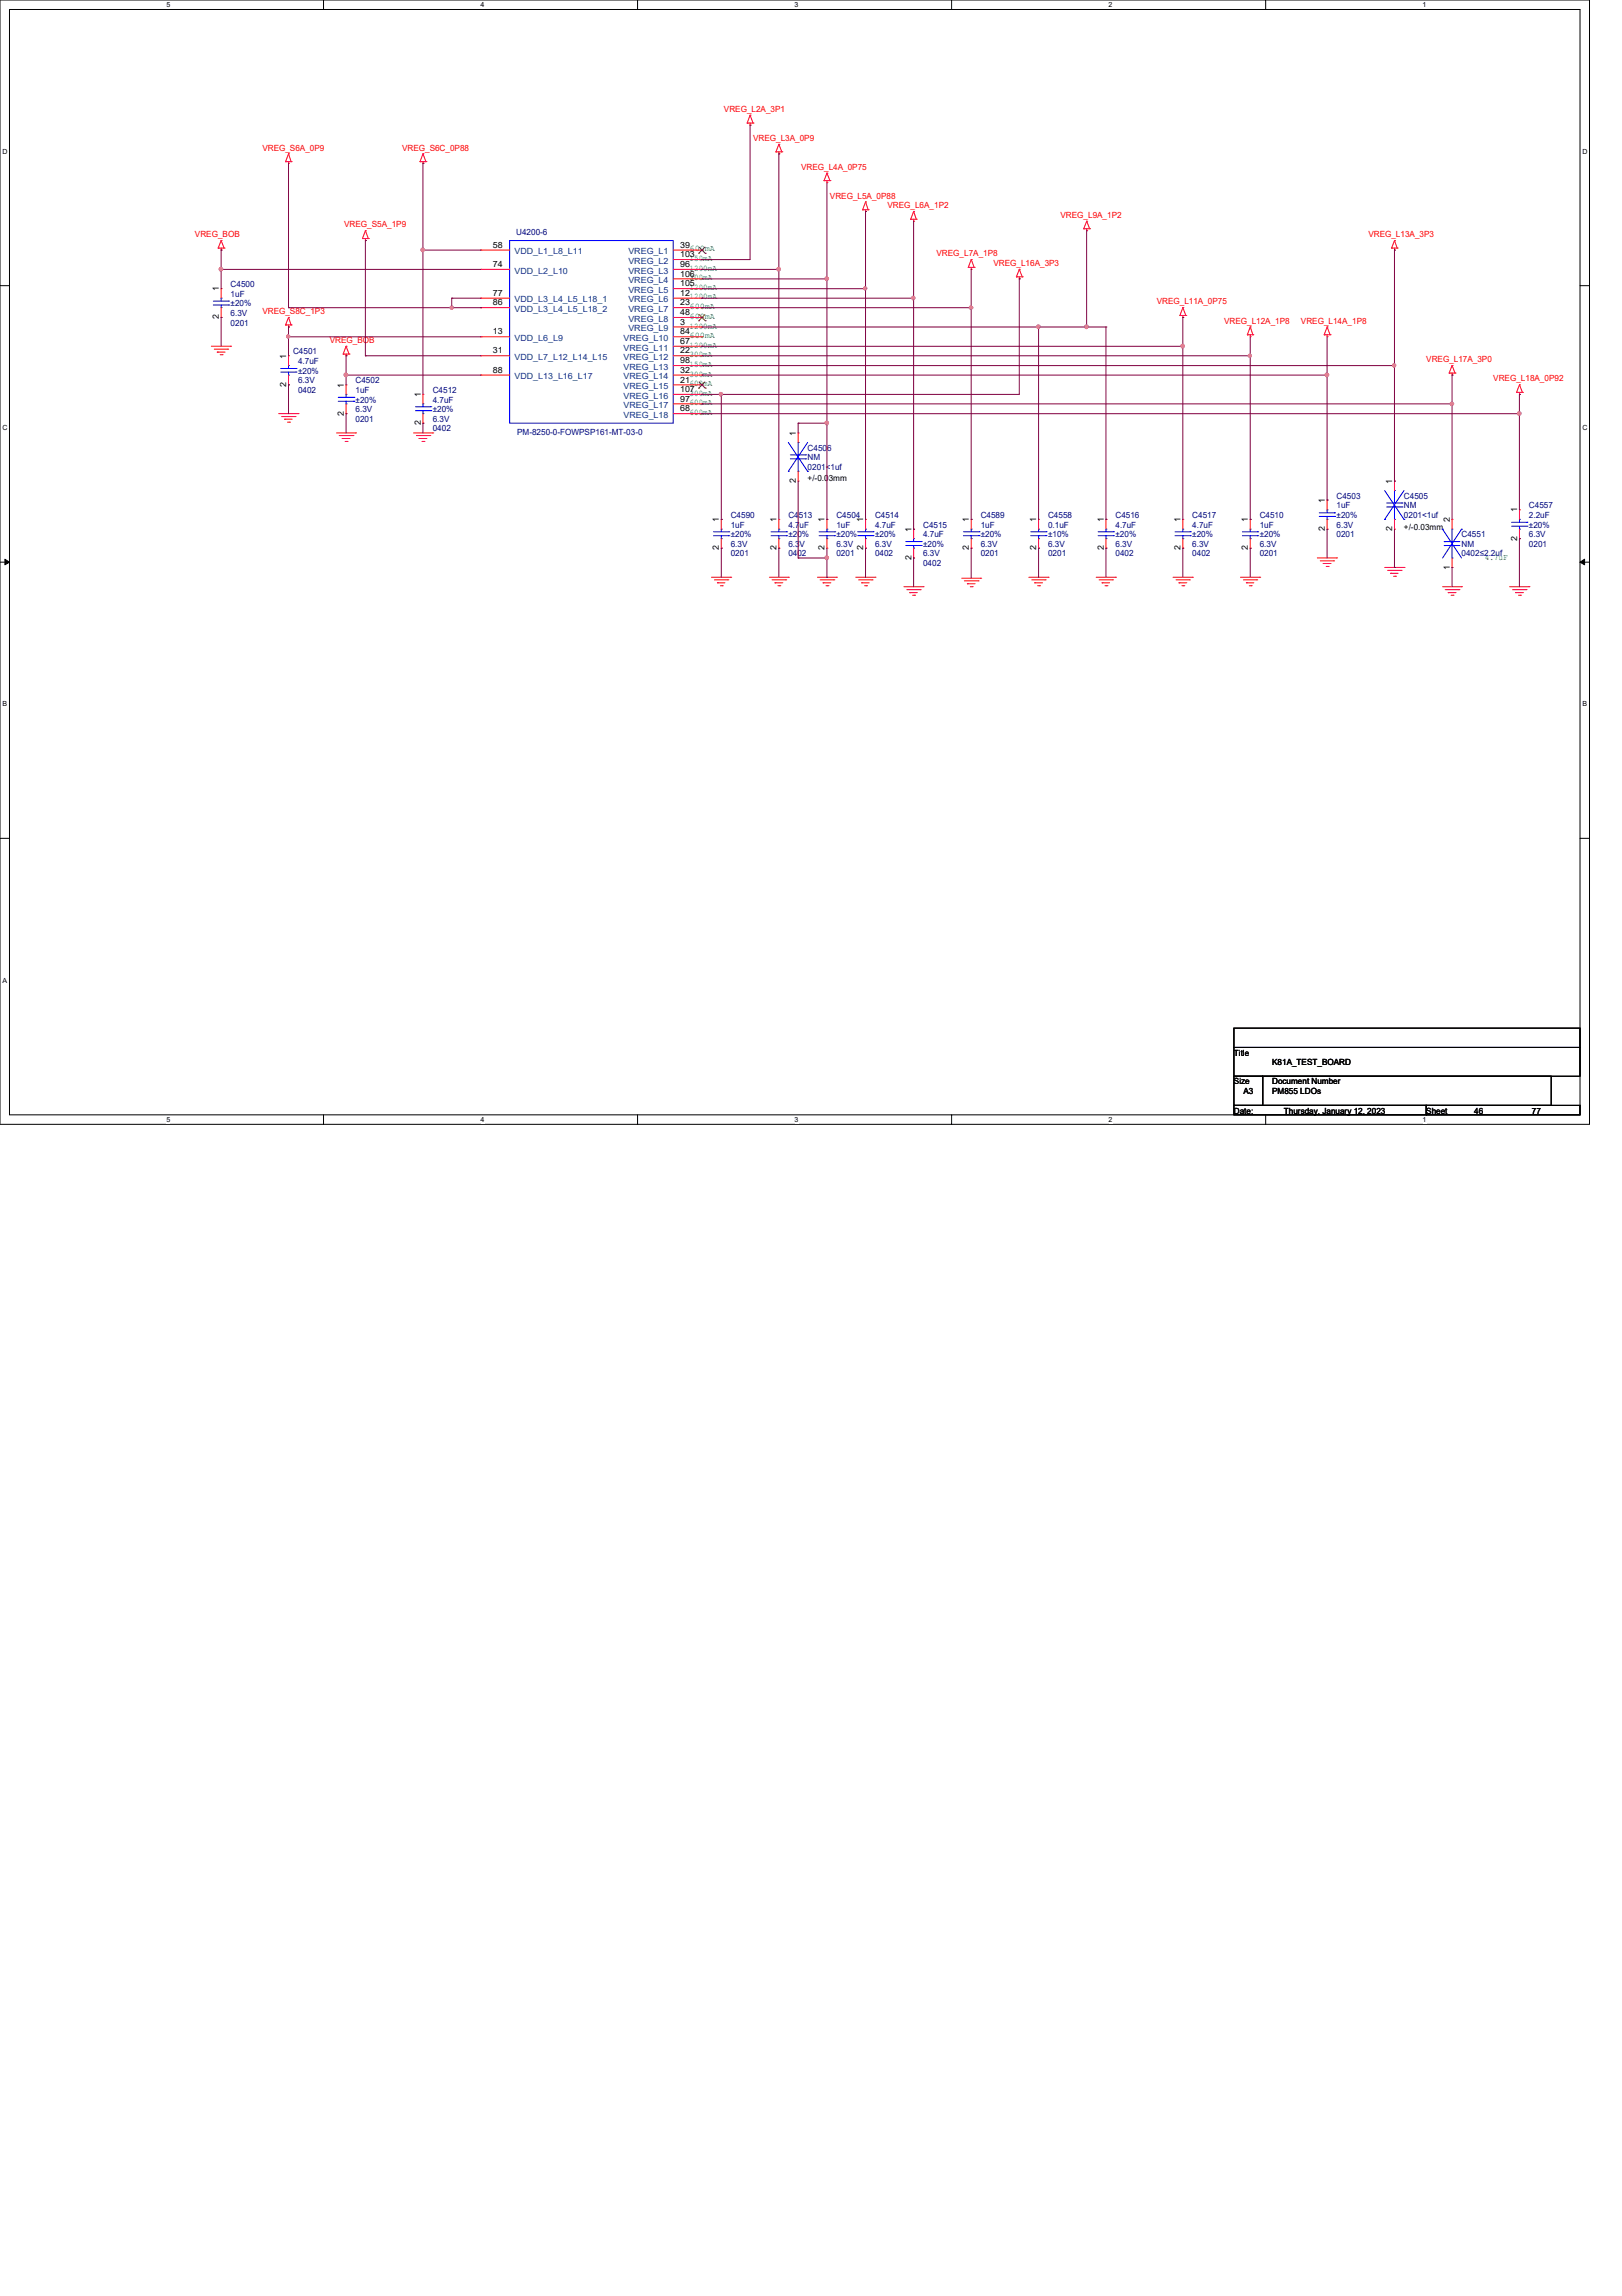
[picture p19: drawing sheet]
<svg xmlns="http://www.w3.org/2000/svg" width="210mm" height="297mm" viewBox="0 0 210 297" stroke-linecap="round" stroke-linejoin="round" font-family="sans-serif">
<defs><g id="words">
<g font-size="1.1" fill="#f00">
<text x="93.7" y="14.5">VREG_L2A_3P1</text>
<text x="34" y="19.5">VREG_S6A_0P9</text>
<text x="52" y="19.5">VREG_S6C_0P88</text>
<text x="97.5" y="18.2">VREG_L3A_0P9</text>
<text x="103.7" y="22">VREG_L4A_0P75</text>
<text x="44.5" y="29.4">VREG_S5A_1P9</text>
<text x="107.4" y="25.7">VREG_L5A_0P88</text>
<text x="114.8" y="26.9">VREG_L6A_1P2</text>
<text x="137.2" y="28.2">VREG_L9A_1P2</text>
<text x="25.2" y="30.7">VREG_BOB</text>
<text x="121.2" y="33.1">VREG_L7A_1P8</text>
<text x="128.6" y="34.4">VREG_L16A_3P3</text>
<text x="177.1" y="30.7">VREG_L13A_3P3</text>
<text x="34" y="40.6">VREG_S8C_1P3</text>
<text x="149.7" y="39.4">VREG_L11A_0P75</text>
<text x="158.4" y="41.9">VREG_L12A_1P8</text>
<text x="168.4" y="41.9">VREG_L14A_1P8</text>
<text x="42.7" y="44.4">VREG_BOB</text>
<text x="184.6" y="46.9">VREG_L17A_3P0</text>
<text x="193.2" y="49.3">VREG_L18A_0P92</text>
</g>
<g font-size="1.1">
<text x="63.8" y="34.6">74</text>
<text x="63.8" y="32.1">58</text>
<text x="88" y="35.8">106</text>
<text x="88" y="34.6">96</text>
<text x="88" y="33.3">103</text>
<text x="88" y="32.1">39</text>
<text x="28.3" y="41.3" transform="rotate(-90 28.3 41.3)">2</text>
<text x="28.3" y="37.7" transform="rotate(-90 28.3 37.7)">1</text>
<text x="63.8" y="39.5">86</text>
<text x="63.8" y="38.3">77</text>
<text x="88" y="40.8">48</text>
<text x="88" y="39.5">23</text>
<text x="88" y="38.3">12</text>
<text x="88" y="37">105</text>
<text x="37" y="46.4" transform="rotate(-90 37 46.4)">1</text>
<text x="63.8" y="45.7">31</text>
<text x="63.8" y="43.3">13</text>
<text x="88" y="47">98</text>
<text x="88" y="45.7">22</text>
<text x="88" y="44.5">67</text>
<text x="88" y="43.3">84</text>
<text x="88" y="42">3</text>
<text x="37" y="50" transform="rotate(-90 37 50)">2</text>
<text x="44.5" y="53.8" transform="rotate(-90 44.5 53.8)">2</text>
<text x="44.5" y="50.1" transform="rotate(-90 44.5 50.1)">1</text>
<text x="54.4" y="51.4" transform="rotate(-90 54.4 51.4)">1</text>
<text x="63.8" y="48.2">88</text>
<text x="88" y="53.2">68</text>
<text x="88" y="52">97</text>
<text x="88" y="50.7">107</text>
<text x="88" y="49.5">21</text>
<text x="88" y="48.2">32</text>
<text x="54.4" y="55" transform="rotate(-90 54.4 55)">2</text>
<text x="103" y="56.4" transform="rotate(-90 103 56.4)">1</text>
<text x="103" y="62.5" transform="rotate(-90 103 62.5)">2</text>
<text x="104.5" y="62.3">+/-0.03mm</text>
<text x="171.4" y="65.1" transform="rotate(-90 171.4 65.1)">1</text>
<text x="180.2" y="62.6" transform="rotate(-90 180.2 62.6)">1</text>
<text x="93" y="71.2" transform="rotate(-90 93 71.2)">2</text>
<text x="93" y="67.6" transform="rotate(-90 93 67.6)">1</text>
<text x="100.5" y="71.2" transform="rotate(-90 100.5 71.2)">2</text>
<text x="100.5" y="67.6" transform="rotate(-90 100.5 67.6)">1</text>
<text x="106.7" y="71.2" transform="rotate(-90 106.7 71.2)">2</text>
<text x="106.7" y="67.6" transform="rotate(-90 106.7 67.6)">1</text>
<text x="111.7" y="71.2" transform="rotate(-90 111.7 71.2)">2</text>
<text x="111.7" y="67.6" transform="rotate(-90 111.7 67.6)">1</text>
<text x="117.9" y="68.8" transform="rotate(-90 117.9 68.8)">1</text>
<text x="125.4" y="71.2" transform="rotate(-90 125.4 71.2)">2</text>
<text x="125.4" y="67.6" transform="rotate(-90 125.4 67.6)">1</text>
<text x="134.1" y="71.2" transform="rotate(-90 134.1 71.2)">2</text>
<text x="134.1" y="67.6" transform="rotate(-90 134.1 67.6)">1</text>
<text x="142.8" y="71.2" transform="rotate(-90 142.8 71.2)">2</text>
<text x="142.8" y="67.6" transform="rotate(-90 142.8 67.6)">1</text>
<text x="152.8" y="71.2" transform="rotate(-90 152.8 71.2)">2</text>
<text x="152.8" y="67.6" transform="rotate(-90 152.8 67.6)">1</text>
<text x="161.5" y="71.2" transform="rotate(-90 161.5 71.2)">2</text>
<text x="161.5" y="67.6" transform="rotate(-90 161.5 67.6)">1</text>
<text x="171.4" y="68.7" transform="rotate(-90 171.4 68.7)">2</text>
<text x="180.2" y="68.7" transform="rotate(-90 180.2 68.7)">2</text>
<text x="181.7" y="68.5">+/-0.03mm</text>
<text x="187.6" y="67.6" transform="rotate(-90 187.6 67.6)">2</text>
<text x="196.3" y="70" transform="rotate(-90 196.3 70)">2</text>
<text x="196.3" y="66.3" transform="rotate(-90 196.3 66.3)">1</text>
<text x="117.9" y="72.4" transform="rotate(-90 117.9 72.4)">2</text>
<text x="187.6" y="73.7" transform="rotate(-90 187.6 73.7)">1</text>
<text x="159.7" y="136.6">Title</text>
<text x="164.6" y="137.8">K81A_TEST_BOARD</text>
<text x="159.7" y="140.3">Size</text>
<text x="160.9" y="141.6">A3</text>
<text x="164.6" y="140.3">Document Number</text>
<text x="164.6" y="141.6">PM855 LDOs</text>
<text x="159.7" y="144.1">Date:</text>
<text x="166.2" y="144.1">Thursday, January 12, 2023</text>
<text x="184.6" y="144.1">Sheet</text>
<text x="190.8" y="144.1">46</text>
<text x="198.2" y="144.1">77</text>
</g>
<g font-size="1.1" fill="#004080">
<text x="66.6" y="35.4">VDD_L2_L10</text>
<text x="66.6" y="32.9">VDD_L1_L8_L11</text>
<text x="81.3" y="35.4">VREG_L3</text>
<text x="81.3" y="34.1">VREG_L2</text>
<text x="81.3" y="32.9">VREG_L1</text>
<text x="66.6" y="40.4">VDD_L3_L4_L5_L18_2</text>
<text x="66.6" y="39.1">VDD_L3_L4_L5_L18_1</text>
<text x="81.3" y="41.6">VREG_L8</text>
<text x="81.3" y="40.4">VREG_L7</text>
<text x="81.3" y="39.1">VREG_L6</text>
<text x="81.3" y="37.9">VREG_L5</text>
<text x="81.3" y="36.6">VREG_L4</text>
<text x="66.6" y="46.6">VDD_L7_L12_L14_L15</text>
<text x="66.6" y="44.1">VDD_L6_L9</text>
<text x="80.7" y="47.8">VREG_L13</text>
<text x="80.7" y="46.6">VREG_L12</text>
<text x="80.7" y="45.3">VREG_L11</text>
<text x="80.7" y="44.1">VREG_L10</text>
<text x="81.3" y="42.8">VREG_L9</text>
<text x="66.6" y="49.1">VDD_L13_L16_L17</text>
<text x="80.7" y="52.8">VREG_L17</text>
<text x="80.7" y="51.6">VREG_L16</text>
<text x="80.7" y="50.3">VREG_L15</text>
<text x="80.7" y="49.1">VREG_L14</text>
<text x="80.7" y="54.1">VREG_L18</text>
</g>
<g font-size="1.1" fill="#000080">
<text x="66.8" y="30.4">U4200-6</text>
<text x="29.8" y="37.1">C4500</text>
<text x="29.8" y="38.4">1uF</text>
<text x="29.8" y="40.9">6.3V</text>
<text x="29.8" y="39.6">±20%</text>
<text x="29.8" y="42.1">0201</text>
<text x="37.9" y="45.9">C4501</text>
<text x="38.6" y="47.1">4.7uF</text>
<text x="38.6" y="50.8">0402</text>
<text x="38.6" y="49.6">6.3V</text>
<text x="38.6" y="48.4">±20%</text>
<text x="46" y="49.6">C4502</text>
<text x="46" y="50.9">1uF</text>
<text x="46" y="53.3">6.3V</text>
<text x="46" y="52.1">±20%</text>
<text x="56" y="50.8">C4512</text>
<text x="56" y="52.1">4.7uF</text>
<text x="56" y="53.3">±20%</text>
<text x="46" y="54.6">0201</text>
<text x="56" y="55.8">0402</text>
<text x="56" y="54.6">6.3V</text>
<text x="66.9" y="56.3">PM-8250-0-FOWPSP161-MT-03-0</text>
<text x="104.5" y="58.3">C4506</text>
<text x="104.5" y="59.5">NM</text>
<text x="104.5" y="60.8">0201&lt;1uf</text>
<text x="173" y="64.5">C4503</text>
<text x="173" y="65.8">1uF</text>
<text x="181.7" y="64.5">C4505</text>
<text x="181.7" y="65.8">NM</text>
<text x="197.9" y="65.7">C4557</text>
<text x="94.6" y="67">C4590</text>
<text x="94.6" y="68.3">1uF</text>
<text x="94.6" y="72">0201</text>
<text x="94.6" y="70.7">6.3V</text>
<text x="94.6" y="69.5">±20%</text>
<text x="102" y="67">C4513</text>
<text x="102" y="68.3">4.7uF</text>
<text x="102" y="72">0402</text>
<text x="102" y="70.8">6.3V</text>
<text x="102" y="69.5">±20%</text>
<text x="108.2" y="67">C4504</text>
<text x="108.2" y="68.3">1uF</text>
<text x="108.2" y="72">0201</text>
<text x="108.2" y="70.8">6.3V</text>
<text x="108.2" y="69.5">±20%</text>
<text x="113.2" y="67">C4514</text>
<text x="113.2" y="68.2">4.7uF</text>
<text x="113.2" y="72">0402</text>
<text x="113.2" y="70.7">6.3V</text>
<text x="113.2" y="69.5">±20%</text>
<text x="119.5" y="68.2">C4515</text>
<text x="119.5" y="69.5">4.7uF</text>
<text x="119.5" y="72">6.3V</text>
<text x="119.5" y="70.7">±20%</text>
<text x="126.9" y="67">C4589</text>
<text x="126.9" y="68.2">1uF</text>
<text x="126.9" y="72">0201</text>
<text x="126.9" y="70.7">6.3V</text>
<text x="126.9" y="69.5">±20%</text>
<text x="135.6" y="67">C4558</text>
<text x="135.6" y="68.2">0.1uF</text>
<text x="135.6" y="72">0201</text>
<text x="135.6" y="70.7">6.3V</text>
<text x="135.6" y="69.5">±10%</text>
<text x="144.4" y="67">C4516</text>
<text x="144.4" y="68.2">4.7uF</text>
<text x="144.4" y="72">0402</text>
<text x="144.4" y="70.7">6.3V</text>
<text x="144.4" y="69.5">±20%</text>
<text x="154.3" y="67">C4517</text>
<text x="154.3" y="68.3">4.7uF</text>
<text x="154.3" y="72">0402</text>
<text x="154.3" y="70.7">6.3V</text>
<text x="154.3" y="69.5">±20%</text>
<text x="163" y="67">C4510</text>
<text x="163" y="68.3">1uF</text>
<text x="163" y="72">0201</text>
<text x="163" y="70.7">6.3V</text>
<text x="163" y="69.5">±20%</text>
<text x="173" y="69.5">0201</text>
<text x="173" y="68.3">6.3V</text>
<text x="173" y="67">±20%</text>
<text x="181.7" y="67">0201&lt;1uf</text>
<text x="189.1" y="69.5">C4551</text>
<text x="189.1" y="70.7">NM</text>
<text x="189.1" y="72">0402≤2.2uf</text>
<text x="197.9" y="67">2.2uF</text>
<text x="197.9" y="70.7">0201</text>
<text x="197.9" y="69.5">6.3V</text>
<text x="197.9" y="68.2">±20%</text>
<text x="119.5" y="73.2">0402</text>
</g>
<g font-size="1.1" fill="#008000">
<text x="89.2" y="35">1200mA</text>
<text x="89.2" y="33.8">150mA</text>
<text x="89.2" y="32.5">600mA</text>
<text x="89.2" y="36.3">300mA</text>
<text x="89.2" y="37.5">1200mA</text>
<text x="89.2" y="38.7">1200mA</text>
<text x="89.2" y="40">600mA</text>
<text x="89.2" y="41.2">600mA</text>
<text x="89.2" y="42.5">1200mA</text>
<text x="89.2" y="45">1200mA</text>
<text x="89.2" y="46.2">300mA</text>
<text x="89.2" y="47.5">150mA</text>
<text x="89.2" y="43.7">600mA</text>
<text x="89.2" y="48.7">300mA</text>
<text x="89.2" y="50">600mA</text>
<text x="89.2" y="51.2">300mA</text>
<text x="89.2" y="52.5">600mA</text>
<text x="89.2" y="53.7">600mA</text>
<text x="192.1" y="72.5">4.7uF</text>
</g>
<g font-size=".9">
<text x="21.5" y=".9">5</text>
<text x="62.2" y=".9">4</text>
<text x="102.8" y=".9">3</text>
<text x="143.5" y=".9">2</text>
<text x="184.1" y=".9">1</text>
<text x=".3" y="19.9">D</text>
<text x="204.8" y="19.9">D</text>
<text x=".3" y="55.6">C</text>
<text x="204.8" y="55.6">C</text>
<text x=".3" y="91.4">B</text>
<text x="204.8" y="91.4">B</text>
<text x=".3" y="127.1">A</text>
<text x="21.5" y="145.2">5</text>
<text x="62.2" y="145.2">4</text>
<text x="102.8" y="145.2">3</text>
<text x="143.5" y="145.2">2</text>
<text x="184.1" y="145.2">1</text>
</g>
</g></defs>
<path d="M0 0h205.7v145.5h-205.7zM1.2 1.2h203.3v143h-203.3z" fill="none" stroke="#000" stroke-width=".13"/>
<g fill="#fff">
<path d="M21.5 .1h.6v1h-.6z"/>
<path d="M21.5 144.4h.6v1h-.6z"/>
</g>
<path d="M41.9 0v1.2M41.9 144.2v1.3" fill="none" stroke="#000" stroke-width=".13"/>
<g fill="#fff">
<path d="M62.2 .1h.5v1h-.5z"/>
<path d="M62.2 144.4h.5v1h-.5z"/>
</g>
<path d="M82.5 0v1.2M82.5 144.2v1.3" fill="none" stroke="#000" stroke-width=".13"/>
<g fill="#fff">
<path d="M102.8 .1h.5v1h-.5z"/>
<path d="M102.8 144.4h.5v1h-.5z"/>
</g>
<path d="M123.1 0v1.2M123.1 144.2v1.3" fill="none" stroke="#000" stroke-width=".13"/>
<g fill="#fff">
<path d="M143.5 .1h.5v1h-.5z"/>
<path d="M143.5 144.4h.5v1h-.5z"/>
</g>
<path d="M163.8 0v1.2M163.8 144.2v1.3" fill="none" stroke="#000" stroke-width=".13"/>
<g fill="#fff">
<path d="M184.1 .1h.5v1h-.5z"/>
<path d="M184.1 144.4h.5v1h-.5z"/>
<path d="M.3 19.1h.7v1h-.7z"/>
<path d="M204.8 19.1h.6v1h-.6z"/>
<path d="M.3 54.8h.7v1h-.7z"/>
<path d="M204.8 54.8h.6v1h-.6z"/>
</g>
<path d="M0 37h1.2M204.5 37h1.2" fill="none" stroke="#000" stroke-width=".13"/>
<g fill="#fff">
<path d="M.3 90.6h.6v1h-.6z"/>
<path d="M204.8 90.6h.6v1h-.6z"/>
</g>
<path d="M0 72.7h1.2M.6 72.3l.6 .4-.6 .4zM204.5 72.7l.6-.4v.8zM204.5 72.7h1.2" fill="none" stroke="#000" stroke-width=".13"/>
<path d="M.6 72.3l.6 .4-.6 .4zM204.5 72.7l.6-.4v.8z" fill="#000"/>
<path d="M.3 126.3h.6v1h-.6z" fill="#fff"/>
<path d="M0 108.5h1.2M204.5 108.5h1.2M159.7 133h44.8v2.5h-44.8zM159.7 135.5h44.8v3.7h-44.8zM159.7 139.2h3.7v3.8h-3.7zM163.4 139.2h37.3v3.8h-37.3zM159.7 143h24.9v1.2h-24.9zM184.6 143h19.9v1.2h-19.9z" fill="none" stroke="#000" stroke-width=".13"/>
<g fill="none" stroke="#f00" stroke-width=".13">
<path d="M37.3 19.9h.1M37.3 19.9l.4 1M37.3 19.9l-.3 1M54.7 19.9h.1M54.7 19.9l.4 1M54.7 19.9l-.3 1M96.7 15.9h.1M96.7 15.9h.8M97.1 16.2h.1M97.1 14.9h.1M97.1 15.9v.3M97.1 14.9l.4 1"/>
<path d="M97.1 14.9l-.4 1M97.5 15.9h.1M100.4 19.6h.1M100.4 19.6h.8M100.8 19.9h.1M100.8 18.7h.1M100.8 19.6v.3M100.8 18.7l.4 .9M100.8 18.7l-.4 .9M101.2 19.6h.1M28.2 32.1h.1M28.2 32.1h.8"/>
<path d="M28.6 39.8v1.3M28.6 37.3h.1M28.6 37.3v1.3M28.6 32.3h.1M28.6 31.1h.1M28.6 32.1v.2M28.6 31.1l.4 1M28.6 31.1l-.4 1M29 32.1h.1M37 20.9h.1M37 20.9h.7M37.3 21.1h.1"/>
<path d="M37.3 20.9v.2M37.7 20.9h.1M46.9 30.9h.1M46.9 30.9h.8M47.3 31.1h.1M47.3 29.8h.1M47.3 30.9v.2M47.3 29.8l.4 1.1M47.3 29.8l-.4 1.1M47.7 30.9h.1M54.4 20.9h.1M54.4 20.9h.7"/>
<path d="M54.7 21.1h.1M54.7 20.9v.2M55.1 20.9h.1M62.2 39.8h.1M62.2 39.8h3.8M62.2 38.6h.1M62.2 38.6h3.8M62.2 34.8h.1M62.2 34.8h3.8M62.2 32.4h.1M62.2 32.4h3.8M87.1 39.8h3.7"/>
<path d="M87.1 38.6h3.7M87.1 37.3h3.7M87.1 36.1h3.7M87.1 34.8h3.7M87.1 33.6h3.7M87.1 32.4h3.7M90.8 39.8h.1M90.8 38.6h.1M90.8 37.3h.1M90.8 36.1h.1M90.8 34.8h.1M90.8 33.6h.1"/>
<path d="M90.8 32.4h.1M106.6 23.4h.1M106.6 23.4h.8M107 23.6h.1M107 22.4h.1M107 23.4v.2M107 22.4l.4 1M107 22.4l-.4 1M107.4 23.4h.1M111.6 27.1h.1M111.6 27.1h.8M112 27.3h.1"/>
<path d="M112 26.1h.1M112 27.1v.2M112 26.1l.4 1M112 26.1l-.4 1M112.4 27.1h.1M117.9 28.4h.1M117.9 28.4h.7M118.2 28.6h.1M118.2 27.3h.1M118.2 28.4v.2M118.2 27.3l.4 1.1M118.2 27.3l-.3 1.1"/>
<path d="M118.6 28.4h.1M125.3 34.6h.1M125.3 34.6h.8M125.7 34.8h.1M125.7 33.6h.1M125.7 34.6v.2M125.7 33.6l.4 1M125.7 33.6l-.4 1M126.1 34.6h.1M131.5 35.8h.1M131.5 35.8h.8M131.9 36.1h.1"/>
<path d="M131.9 34.8h.1M131.9 35.8v.3M131.9 34.8l.4 1M131.9 34.8l-.4 1M132.3 35.8h.1M140.2 29.6h.1M140.2 29.6h.8M140.6 29.8h.1M140.6 28.6h.1M140.6 29.6v.2M140.6 28.6l.4 1M140.6 28.6l-.4 1"/>
<path d="M141 29.6h.1M153.1 39.8h.1M153.1 39.8l.4 1M153.1 39.8l-.4 1M180.1 32.1h.1M180.1 32.1h.7M180.5 32.3h.1M180.5 31.1h.1M180.5 32.1v.2M180.5 31.1l.3 1M180.5 31.1l-.4 1M180.8 32.1h.1"/>
<path d="M27.3 44.8h2.5M27.7 45.2h1.8M28.1 45.6h.1M28.1 45.6h1M28.5 45.9h.2M28.6 41.1h.1M28.7 45.9h.1M29.5 45.2h.1M29.8 44.8h.1M36.1 53.5h2.5M36.4 53.9h1.8M36.8 54.2h.1"/>
<path d="M36.8 54.2h1M37 42h.1M37 42h.7M37.2 54.6h.3M37.3 49.8h.1M37.3 48.5v1.3M37.3 46h.1M37.3 46v1.3M37.3 42.3h.1M37.3 41.1h.1M37.3 42v.3M37.3 41.1l.4 .9"/>
<path d="M37.3 41.1l-.3 .9M37.5 54.6h.1M37.7 42h.1M38.2 53.9h.1M38.6 53.5h.1M43.6 56h2.4M43.9 56.3h1.8M44.3 56.7h.1M44.3 56.7h1M44.4 45.8h.1M44.4 45.8h.8M44.7 57.1h.2"/>
<path d="M44.8 53.5h.1M44.8 52.3v1.2M44.8 49.8h.1M44.8 49.8v1.2M44.8 46h.1M44.8 44.8h.1M44.8 45.8v.2M44.8 44.8l.4 1M44.8 44.8l-.4 1M44.9 57.1h.1M45.2 45.8h.1M45.7 56.3h.1"/>
<path d="M46 56h.1M53.5 56h2.5M53.9 56.3h1.7M54.2 56.7h.1M54.2 56.7h1M54.6 57.1h.3M54.7 54.7h.1M54.7 53.5v1.2M54.7 51h.1M54.7 51v1.2M54.9 57.1h.1M55.6 56.3h.1"/>
<path d="M56 56h.1M62.2 48.5h.1M62.2 48.5h3.8M62.2 46h.1M62.2 46h3.8M62.2 43.6h.1M62.2 43.6h3.8M87.1 53.5h3.7M87.1 52.2h3.7M87.1 51h3.7M87.1 49.8h3.7M87.1 48.5h3.7"/>
<path d="M87.1 47.3h3.7M87.1 46h3.7M87.1 44.8h3.7M87.1 43.6h3.7M87.1 42.3h3.7M87.1 41.1h3.7M90.8 53.5h.1M90.8 52.2h.1M90.8 51h.1M90.8 49.8h.1M90.8 48.5h.1M90.8 47.3h.1"/>
<path d="M90.8 46h.1M90.8 44.8h.1M90.8 43.6h.1M90.8 42.3h.1M90.8 41.1h.1M103.3 56h.1M103.3 56v1.2M152.7 40.8h.1M152.7 40.8h.8M153.1 41.1h.1M153.1 40.8v.3M153.5 40.8h.1"/>
<path d="M161.4 43.3h.1M161.4 43.3h.7M161.8 43.6h.1M161.8 42.3h.1M161.8 43.3v.3M161.8 42.3l.3 1M161.8 42.3l-.4 1M162.1 43.3h.1M171.4 43.3h.1M171.4 43.3h.7M171.7 43.6h.1M171.7 42.3h.1"/>
<path d="M171.7 43.3v.3M171.7 42.3l.4 1M171.7 42.3l-.3 1M172.1 43.3h.1M187.5 48.3h.1M187.5 48.3h.8M187.9 48.5h.1M187.9 47.3h.1M187.9 48.3v.2M187.9 47.3l.4 1M187.9 47.3l-.4 1M188.3 48.3h.1"/>
<path d="M196.3 50.8h.1M196.3 50.8h.7M196.6 51h.1M196.6 49.8h.1M196.6 50.8v.2M196.6 49.8l.4 1M196.6 49.8l-.3 1M197 50.8h.1M92.1 74.7h2.5M92.5 75h1.7M92.8 75.4h.1M92.8 75.4h1"/>
<path d="M93.2 75.8h.3M93.3 70.9h.1M93.3 69.7v1.2M93.3 67.2h.1M93.3 67.2v1.3M93.5 75.8h.1M94.2 75h.1M94.6 74.7h.1M99.6 74.7h2.4M99.9 75h1.8M100.3 75.4h.1M100.3 75.4h1"/>
<path d="M100.7 75.8h.2M100.8 70.9h.1M100.8 69.7v1.2M100.8 67.2h.1M100.8 67.2v1.3M100.9 75.8h.1M101.7 75h.1M102 74.7h.1M103.3 62.2h.1M103.3 61v1.2M105.8 74.7h2.4M106.1 75h1.8"/>
<path d="M106.5 75.4h.1M106.5 75.4h1M106.9 75.8h.2M107 70.9h.1M107 69.7v1.2M107 67.2h.1M107 67.2v1.3M107.1 75.8h.1M107.9 75h.1M108.2 74.7h.1M110.7 74.7h2.5M111.1 75h1.8"/>
<path d="M111.5 75.4h.1M111.5 75.4h1M111.9 75.8h.2M112 70.9h.1M112 69.7v1.2M112 67.2h.1M112 67.2v1.3M112.1 75.8h.1M112.9 75h.1M113.2 74.7h.1M117 75.9h2.5M117.3 76.3h1.8"/>
<path d="M117.7 76.7h.1M117.7 76.7h1M118.1 77h.3M118.2 72.2h.1M118.2 70.9v1.3M118.2 68.5h.1M118.2 68.5v1.2M118.4 77h.1M119.1 76.3h.1M119.5 75.9h.1M124.5 74.8h2.4M124.8 75.1h1.8"/>
<path d="M125.2 75.5h.1M125.2 75.5h1M125.6 75.9h.2M125.7 70.9h.1M125.7 69.7v1.2M125.7 67.2h.1M125.7 67.2v1.3M125.8 75.9h.1M126.6 75.1h.1M126.9 74.8h.1M133.1 74.7h2.5M133.5 75h1.8"/>
<path d="M133.9 75.4h.1M133.9 75.4h1M134.3 75.8h.2M134.4 70.9h.1M134.4 69.7v1.2M134.4 67.2h.1M134.4 67.2v1.3M134.5 75.8h.1M135.3 75h.1M135.6 74.7h.1M141.9 74.7h2.5M142.2 75h1.8"/>
<path d="M142.6 75.4h.1M142.6 75.4h1M143 75.8h.3M143.1 70.9h.1M143.1 69.7v1.2M143.1 67.2h.1M143.1 67.2v1.3M143.3 75.8h.1M144 75h.1M144.4 74.7h.1M151.8 74.7h2.5M152.2 75h1.7"/>
<path d="M152.6 75.4h.1M152.6 75.4h1M152.9 75.8h.3M153.1 70.9h.1M153.1 69.7v1.2M153.1 67.2h.1M153.1 67.2v1.3M153.2 75.8h.1M153.9 75h.1M154.3 74.7h.1M160.5 74.7h2.5M160.9 75h1.7"/>
<path d="M161.3 75.4h.1M161.3 75.4h1M161.7 75.8h.2M161.8 70.9h.1M161.8 69.7v1.2M161.8 67.2h.1M161.8 67.2v1.3M161.9 75.8h.1M162.6 75h.1M163 74.7h.1M170.5 72.2h2.5M170.9 72.6h1.7"/>
<path d="M171.2 72.9h.1M171.2 72.9h1.1M171.6 73.3h.3M171.7 68.5h.1M171.7 67.2v1.3M171.7 64.7h.1M171.7 64.7v1.3M171.9 73.3h.1M172.6 72.6h.1M173 72.2h.1M179.2 73.4h2.5M179.6 73.8h1.7"/>
<path d="M180 74.2h.1M180 74.2h.9M180.3 74.6h.3M180.5 68.5h.1M180.5 67.2v1.3M180.5 62.2h.1M180.5 62.2v1.3M180.6 74.6h.1M181.3 73.8h.1M181.7 73.4h.1M186.7 75.9h2.4M187 76.3h1.8"/>
<path d="M187.4 76.7h.1M187.4 76.7h1M187.8 77h.2M187.9 67.2h.1M187.9 67.2v1.3M187.9 73.4h.1M187.9 72.2v1.2M188 77h.1M188.8 76.3h.1M189.1 75.9h.1M195.4 75.9h2.5M195.7 76.3h1.8"/>
<path d="M196.1 76.7h.1M196.1 76.7h1M196.5 77h.3M196.6 69.7h.1M196.6 68.5v1.2M196.6 66h.1M196.6 66v1.2M196.8 77h.1M197.5 76.3h.1M197.9 75.9h.1"/>
</g>
<g fill="none" stroke="#00f" stroke-width=".13">
<path d="M27.6 39h2M27.6 39.5h2M28.6 38.6h.1M28.6 39.8h.1M28.6 38.6v.4M28.6 39.5v.3M29.6 39h.1M29.6 39.5h.1M66 31.1h21.1v23.6h-21.1zM36.3 47.7h2M36.3 48.1h2M37.3 47.3h.1"/>
<path d="M37.3 48.5h.1M37.3 47.3v.4M37.3 48.1v.4M38.3 47.7h.1M38.3 48.1h.1M43.8 51.4h2M43.8 51.9h2M44.8 51h.1M44.8 52.3h.1M44.8 51v.4M44.8 51.9v.4M45.8 51.4h.1"/>
<path d="M45.8 51.9h.1M53.8 52.6h2M53.8 53.1h2M54.7 52.2h.1M54.7 53.5h.1M54.7 52.2v.4M54.7 53.1v.4M55.8 52.6h.1M55.8 53.1h.1M102 57.2l2.5 3.8M102.3 58.9h2M102.3 59.4h2"/>
<path d="M103.3 57.2h.1M103.3 57.2v1.7M103.3 59.4v1.6M104.3 58.9h.1M104.3 59.4h.1M104.5 57.2l-2.5 3.8M92.3 69.3h2M92.3 68.8h2M93.3 68.5h.1M93.3 69.7h.1M93.3 68.5v.3M93.3 69.3v.4"/>
<path d="M94.3 68.8h.1M94.3 69.3h.1M99.8 69.3h2M99.8 68.8h2M100.8 68.5h.1M100.8 69.7h.1M100.8 68.5v.3M100.8 69.3v.4M101.8 68.8h.1M101.8 69.3h.1M102 61h.1M103.3 61h.1"/>
<path d="M104.5 61h.1M106 69.3h2M106 68.8h2M107 68.5h.1M107 69.7h.1M107 68.5v.3M107 69.3v.4M108 68.8h.1M108 69.3h.1M111 68.8h2M111 69.3h2M112 68.5h.1"/>
<path d="M112 69.7h.1M112 68.5v.3M112 69.3v.4M113 68.8h.1M113 69.3h.1M117.2 70.1h2M117.2 70.6h2M118.2 69.7h.1M118.2 70.9h.1M118.2 69.7v.4M118.2 70.6v.3M119.2 70.1h.1"/>
<path d="M119.2 70.6h.1M124.7 68.8h2M124.7 69.3h2M125.7 68.5h.1M125.7 69.7h.1M125.7 68.5v.3M125.7 69.3v.4M126.7 68.8h.1M126.7 69.3h.1M133.4 68.8h2M133.4 69.3h2M134.4 68.5h.1"/>
<path d="M134.4 69.7h.1M134.4 68.5v.3M134.4 69.3v.4M135.4 68.8h.1M135.4 69.3h.1M142.1 69.3h2M142.1 68.8h2M143.1 68.5h.1M143.1 69.7h.1M143.1 68.5v.3M143.1 69.3v.4M144.1 68.8h.1"/>
<path d="M144.1 69.3h.1M152.1 69.3h1.9M152.1 68.8h1.9M153.1 68.5h.1M153.1 69.7h.1M153.1 68.5v.3M153.1 69.3v.4M154 68.8h.1M154 69.3h.1M160.8 69.3h2M160.8 68.8h2M161.8 68.5h.1"/>
<path d="M161.8 69.7h.1M161.8 68.5v.3M161.8 69.3v.4M162.8 68.8h.1M162.8 69.3h.1M170.7 66.3h2M170.7 66.8h2M171.7 66h.1M171.7 67.2h.1M171.7 66v.3M171.7 66.8v.4M172.7 66.3h.1"/>
<path d="M172.7 66.8h.1M179.2 67.2h.1M179.2 63.5l2.5 3.7M179.4 65.1h2M179.4 65.6h2M180.5 63.5h.1M180.5 67.2h.1M180.5 63.5v1.6M180.5 65.6v1.6M181.4 65.1h.1M181.4 65.6h.1M181.7 67.2h.1"/>
<path d="M181.7 63.5l-2.5 3.7M186.7 68.5h.1M186.7 68.5l2.4 3.7M186.9 70.6h.1M186.9 70.1h.1M186.9 70.1h2M186.9 70.6h2M187.9 72.2h.1M187.9 68.5h.1M187.9 68.5v1.6M187.9 70.6v1.6M189.1 68.5h.1"/>
<path d="M189.1 68.5l-2.4 3.7M195.6 67.6h2M195.6 68.1h2M196.6 67.2h.1M196.6 68.5h.1M196.6 67.2v.4M196.6 68.1v.4M197.6 67.6h.1M197.6 68.1h.1"/>
</g>
<path d="M90.4 32.8h.1M90.5 32l.8 .8M91.2 32l-.8 .8M91.3 32.8h.1M90.4 50.2h.1M90.4 41.5h.1M90.5 49.4l.8 .8M90.5 40.7l.8 .8M91.2 49.4l-.8 .8M91.2 40.7l-.8 .8M91.3 50.2h.1M91.3 41.5h.1" fill="none" stroke="#804000" stroke-width=".13"/>
<g fill="none" stroke="#800040" stroke-width=".13">
<path d="M97.1 16.2h.1M97.1 16.2v17.4M100.8 19.9h.1M100.8 19.9v15M37.3 39.8h.1M37.3 21.1v18.7M47.3 31.1h.1M47.3 31.1v14.9M54.7 21.1h.1M54.7 32.4h.1M54.7 21.1v29.9M54.7 32.4h7.5"/>
<path d="M107 36.1h.1M107 23.6v12.5M112 27.4h.1M112 27.4v10M118.2 38.6h.1M118.2 28.6v10M125.7 39.8h.1M125.7 34.9v4.9"/>
</g>
<path d="M54.5 32.2h.4v.1v.2l-.2 .1-.2-.1z" fill-rule="evenodd" fill="#f0f"/>
<path d="M54.5 32.2h.4v.1v.2l-.2 .1-.2-.1z" fill="none" stroke="#f0f" stroke-width=".13"/>
<path d="M28.6 32.4h.1M28.6 34.9h.1M28.6 32.4v2.5M28.6 34.9h33.6M90.8 33.6h.1M90.8 33.6h6.3" fill="none" stroke="#800040" stroke-width=".13"/>
<path d="M28.4 34.7h.3l.1 .1-.1 .2-.1 .1-.2-.1z" fill-rule="evenodd" fill="#f0f"/>
<path d="M28.4 34.7h.3l.1 .1-.1 .2-.1 .1-.2-.1z" fill="none" stroke="#f0f" stroke-width=".13"/>
<path d="M28.6 34.9h.1M28.6 34.9v2.5M90.8 34.9h.1M90.8 34.9h10M100.8 34.9h.1M100.8 34.9v32.3" fill="none" stroke="#800040" stroke-width=".13"/>
<path d="M100.6 34.7h.3l.1 .1-.1 .2-.2 .1-.1-.1z" fill-rule="evenodd" fill="#f0f"/>
<path d="M100.6 34.7h.3l.1 .1-.1 .2-.2 .1-.1-.1z" fill="none" stroke="#f0f" stroke-width=".13"/>
<path d="M90.8 36.1h16.2M107 36.1h.1M131.9 36.1h.1M131.9 36.1v14.9" fill="none" stroke="#800040" stroke-width=".13"/>
<path d="M106.8 35.9h.3l.1 .1-.1 .2-.1 .1-.2-.1z" fill-rule="evenodd" fill="#f0f"/>
<path d="M106.8 35.9h.3l.1 .1-.1 .2-.1 .1-.2-.1z" fill="none" stroke="#f0f" stroke-width=".13"/>
<path d="M90.8 37.4h21.2M112 37.4h.1" fill="none" stroke="#800040" stroke-width=".13"/>
<path d="M111.8 37.2h.3l.1 .1-.1 .1-.1 .1-.2-.1z" fill-rule="evenodd" fill="#f0f"/>
<path d="M111.8 37.2h.3l.1 .1-.1 .1-.1 .1-.2-.1z" fill="none" stroke="#f0f" stroke-width=".13"/>
<path d="M90.8 38.6h.1M90.8 38.6h27.4M112 37.4h.1M112 37.4v29.8" fill="none" stroke="#800040" stroke-width=".13"/>
<path d="M118 38.4h.3l.1 .1-.1 .2-.1 .1-.2-.1z" fill-rule="evenodd" fill="#f0f"/>
<path d="M118 38.4h.3l.1 .1-.1 .2-.1 .1-.2-.1z" fill="none" stroke="#f0f" stroke-width=".13"/>
<path d="M37.3 39.8h21.2M58.5 39.8h.1M28.6 41.1h.1M28.6 41.1v3.7" fill="none" stroke="#800040" stroke-width=".13"/>
<path d="M58.3 39.7h.3l.1 .1-.1 .1-.1 .1-.2-.1z" fill-rule="evenodd" fill="#f0f"/>
<path d="M58.3 39.7h.3l.1 .1-.1 .1-.1 .1-.2-.1z" fill="none" stroke="#f0f" stroke-width=".13"/>
<path d="M90.8 39.8h.1M90.8 39.8h34.9" fill="none" stroke="#800040" stroke-width=".13"/>
<path d="M125.5 39.7h.3l.1 .1-.1 .1-.2 .1-.1-.1z" fill-rule="evenodd" fill="#f0f"/>
<path d="M125.5 39.7h.3l.1 .1-.1 .1-.2 .1-.1-.1z" fill="none" stroke="#f0f" stroke-width=".13"/>
<path d="M37.3 42.3h.1M37.3 42.3v1.3M90.8 42.3h43.6M134.4 42.3h.1M153.1 41.1h.1M153.1 41.1v3.7" fill="none" stroke="#800040" stroke-width=".13"/>
<path d="M134.2 42.1h.3l.1 .2-.1 .1-.1 .1-.2-.1z" fill-rule="evenodd" fill="#f0f"/>
<path d="M134.2 42.1h.3l.1 .2-.1 .1-.1 .1-.2-.1z" fill="none" stroke="#f0f" stroke-width=".13"/>
<path d="M37.3 43.6h.1M37.3 43.6v2.4M90.8 44.8h.1M90.8 44.8h62.3M161.8 46h.1M161.8 43.6v2.4" fill="none" stroke="#800040" stroke-width=".13"/>
<path d="M152.9 44.6h.3l.1 .2-.1 .1-.2 .1-.1-.1z" fill-rule="evenodd" fill="#f0f"/>
<path d="M152.9 44.6h.3l.1 .2-.1 .1-.2 .1-.1-.1z" fill="none" stroke="#f0f" stroke-width=".13"/>
<g fill="none" stroke="#800040" stroke-width=".13">
<path d="M37.3 49.8h.1M37.3 49.8v3.7M44.8 46h.1M44.8 48.5h.1M44.8 46v3.8M47.3 46h.1M47.3 46h14.9M90.8 51h.1M90.8 51h41.1M93.3 51h.1M153.1 44.8h.1M153.1 44.8v22.4"/>
<path d="M187.9 48.5h.1M187.9 48.5v3.8"/>
</g>
<path d="M93.1 50.8h.3l.1 .2-.1 .2h-.1h-.2z" fill-rule="evenodd" fill="#f0f"/>
<path d="M93.1 50.8h.3l.1 .2-.1 .2h-.1h-.2z" fill="none" stroke="#f0f" stroke-width=".13"/>
<path d="M90.8 52.3h.1M90.8 52.3h97.1M196.6 51h.1M196.6 51v2.5" fill="none" stroke="#800040" stroke-width=".13"/>
<path d="M187.7 52.1h.3l.1 .2-.1 .1-.1 .1-.2-.1z" fill-rule="evenodd" fill="#f0f"/>
<path d="M187.7 52.1h.3l.1 .2-.1 .1-.1 .1-.2-.1z" fill="none" stroke="#f0f" stroke-width=".13"/>
<path d="M44.8 53.5h.1M44.8 53.5v2.5M90.8 53.5h.1M90.8 53.5h105.8M187.9 52.3h.1M187.9 52.3v14.9" fill="none" stroke="#800040" stroke-width=".13"/>
<path d="M196.4 53.3h.4v.2v.2h-.2h-.2z" fill-rule="evenodd" fill="#f0f"/>
<path d="M196.4 53.3h.4v.2v.2h-.2h-.2z" fill="none" stroke="#f0f" stroke-width=".13"/>
<g fill="none" stroke="#800040" stroke-width=".13">
<path d="M58.5 38.6h.1M58.5 39.8h.1M58.5 38.6h3.7M58.5 38.6v1.2M58.5 39.8h3.7M62.2 39.8h.1M37.3 43.6h.1M37.3 43.6h24.9M54.7 54.7h.1M54.7 54.7v1.3M134.4 42.3h.1M134.4 42.3v24.9"/>
<path d="M196.6 53.5h.1M196.6 53.5v12.5M93.3 70.9h.1M93.3 70.9v3.8M100.8 70.9h.1M100.8 70.9v3.8M107 72.2h.1M107 70.9v1.3M112 70.9h.1M112 70.9v3.8M118.2 72.2h.1M118.2 72.2v3.7"/>
<path d="M125.7 70.9h.1M125.7 70.9v3.9M134.4 70.9h.1M134.4 70.9v3.8M143.1 70.9h.1M143.1 70.9v3.8M153.1 70.9h.1M153.1 70.9v3.8M161.8 70.9h.1M161.8 70.9v3.8M187.9 73.4h.1M187.9 73.4v2.5"/>
<path d="M196.6 69.7h.1M196.6 69.7v6.2"/>
</g>
<path d="M37.1 43.4h.3l.1 .1-.1 .2h-.1h-.2z" fill-rule="evenodd" fill="#f0f"/>
<path d="M37.1 43.4h.3l.1 .1-.1 .2h-.1h-.2z" fill="none" stroke="#f0f" stroke-width=".13"/>
<path d="M107 36.1v18.6M118.2 38.6v29.9M125.7 39.8v27.4M140.6 29.9v12.4M107 54.7h.1M140.6 42.3h.1M118.2 68.5h.1M125.7 67.2h.1" fill="none" stroke="#800040" stroke-width=".13"/>
<path d="M140.4 42.1h.4v.2v.1l-.2 .1-.2-.1z" fill-rule="evenodd" fill="#f0f"/>
<path d="M140.4 42.1h.4v.2v.1l-.2 .1-.2-.1z" fill="none" stroke="#f0f" stroke-width=".13"/>
<path d="M90.8 46h71M134.4 42.3h.1M134.4 42.3h8.7M143.1 42.3h.1M143.1 42.3v24.9M161.8 46h.1M143.1 67.2h.1" fill="none" stroke="#800040" stroke-width=".13"/>
<path d="M161.6 45.9h.3l.1 .1-.1 .2h-.2h-.1z" fill-rule="evenodd" fill="#f0f"/>
<path d="M161.6 45.9h.3l.1 .1-.1 .2h-.2h-.1z" fill="none" stroke="#f0f" stroke-width=".13"/>
<path d="M90.8 48.5h80.9M93.3 51v16.2M161.8 46v21.2M171.7 48.5h.1M93.3 67.2h.1M161.8 67.2h.1" fill="none" stroke="#800040" stroke-width=".13"/>
<path d="M171.5 48.3h.4v.2v.2h-.2h-.2z" fill-rule="evenodd" fill="#f0f"/>
<path d="M171.5 48.3h.4v.2v.2h-.2h-.2z" fill="none" stroke="#f0f" stroke-width=".13"/>
<path d="M44.8 48.5h.1M44.8 48.5h17.4M171.7 48.5h.1M171.7 43.6v21.1M171.7 68.5h.1M171.7 64.7h.1M171.7 68.5v3.7" fill="none" stroke="#800040" stroke-width=".13"/>
<path d="M44.6 48.3h.3l.1 .2-.1 .2h-.2h-.1z" fill-rule="evenodd" fill="#f0f"/>
<path d="M44.6 48.3h.3l.1 .2-.1 .2h-.2h-.1z" fill="none" stroke="#f0f" stroke-width=".13"/>
<path d="M90.8 47.3h89.7M180.5 47.3h.1" fill="none" stroke="#800040" stroke-width=".13"/>
<path d="M180.3 47.1h.3v.2v.1l-.2 .1-.1-.1z" fill-rule="evenodd" fill="#f0f"/>
<path d="M180.3 47.1h.3v.2v.1l-.2 .1-.1-.1z" fill="none" stroke="#f0f" stroke-width=".13"/>
<path d="M180.5 32.4h.1M180.5 32.4v29.8M103.3 54.7h.1M103.3 54.7v1.3M103.3 54.7h3.7M107 54.7h.1M180.5 73.4h.1M180.5 62.2h.1M180.5 68.5v4.9" fill="none" stroke="#800040" stroke-width=".13"/>
<path d="M106.8 54.6h.3l.1 .1-.1 .2-.1 .1-.2-.1z" fill-rule="evenodd" fill="#f0f"/>
<path d="M106.8 54.6h.3l.1 .1-.1 .2-.1 .1-.2-.1z" fill="none" stroke="#f0f" stroke-width=".13"/>
<path d="M107 54.7v12.5M103.3 72.2h.1M103.3 62.2v10M103.3 72.2h3.7M107 67.2h.1M107 72.2h.1" fill="none" stroke="#800040" stroke-width=".13"/>
<path d="M106.8 72h.3l.1 .1-.1 .2-.1 .1-.2-.1z" fill-rule="evenodd" fill="#f0f"/>
<path d="M106.8 72h.3l.1 .1-.1 .2-.1 .1-.2-.1z" fill="none" stroke="#f0f" stroke-width=".13"/>
<path d="M107 74.7h.1M107 72.2v2.5" fill="none" stroke="#800040" stroke-width=".13"/>
<path d="M54.5 32.2h.4v.1v.2l-.2 .1-.2-.1z" fill-rule="evenodd" fill="#f0f"/>
<path d="M54.5 32.2h.4v.1v.2l-.2 .1-.2-.1z" fill="none" stroke="#f0f" stroke-width=".13"/>
<path d="M28.4 34.7h.3l.1 .1-.1 .2-.1 .1-.2-.1z" fill-rule="evenodd" fill="#f0f"/>
<path d="M28.4 34.7h.3l.1 .1-.1 .2-.1 .1-.2-.1z" fill="none" stroke="#f0f" stroke-width=".13"/>
<path d="M100.6 34.7h.3l.1 .1-.1 .2-.2 .1-.1-.1z" fill-rule="evenodd" fill="#f0f"/>
<path d="M100.6 34.7h.3l.1 .1-.1 .2-.2 .1-.1-.1z" fill="none" stroke="#f0f" stroke-width=".13"/>
<path d="M106.8 35.9h.3l.1 .1-.1 .2-.1 .1-.2-.1z" fill-rule="evenodd" fill="#f0f"/>
<path d="M106.8 35.9h.3l.1 .1-.1 .2-.1 .1-.2-.1z" fill="none" stroke="#f0f" stroke-width=".13"/>
<path d="M111.8 37.2h.3l.1 .1-.1 .1-.1 .1-.2-.1z" fill-rule="evenodd" fill="#f0f"/>
<path d="M111.8 37.2h.3l.1 .1-.1 .1-.1 .1-.2-.1z" fill="none" stroke="#f0f" stroke-width=".13"/>
<path d="M118 38.4h.3l.1 .1-.1 .2-.1 .1-.2-.1z" fill-rule="evenodd" fill="#f0f"/>
<path d="M118 38.4h.3l.1 .1-.1 .2-.1 .1-.2-.1z" fill="none" stroke="#f0f" stroke-width=".13"/>
<path d="M58.3 39.7h.3l.1 .1-.1 .1-.1 .1-.2-.1z" fill-rule="evenodd" fill="#f0f"/>
<path d="M58.3 39.7h.3l.1 .1-.1 .1-.1 .1-.2-.1z" fill="none" stroke="#f0f" stroke-width=".13"/>
<path d="M125.5 39.7h.3l.1 .1-.1 .1-.2 .1-.1-.1z" fill-rule="evenodd" fill="#f0f"/>
<path d="M125.5 39.7h.3l.1 .1-.1 .1-.2 .1-.1-.1z" fill="none" stroke="#f0f" stroke-width=".13"/>
<path d="M134.2 42.1h.3l.1 .2-.1 .1-.1 .1-.2-.1z" fill-rule="evenodd" fill="#f0f"/>
<path d="M134.2 42.1h.3l.1 .2-.1 .1-.1 .1-.2-.1z" fill="none" stroke="#f0f" stroke-width=".13"/>
<path d="M152.9 44.6h.3l.1 .2-.1 .1-.2 .1-.1-.1z" fill-rule="evenodd" fill="#f0f"/>
<path d="M152.9 44.6h.3l.1 .2-.1 .1-.2 .1-.1-.1z" fill="none" stroke="#f0f" stroke-width=".13"/>
<path d="M93.1 50.8h.3l.1 .2-.1 .2h-.1h-.2z" fill-rule="evenodd" fill="#f0f"/>
<path d="M93.1 50.8h.3l.1 .2-.1 .2h-.1h-.2z" fill="none" stroke="#f0f" stroke-width=".13"/>
<path d="M187.7 52.1h.3l.1 .2-.1 .1-.1 .1-.2-.1z" fill-rule="evenodd" fill="#f0f"/>
<path d="M187.7 52.1h.3l.1 .2-.1 .1-.1 .1-.2-.1z" fill="none" stroke="#f0f" stroke-width=".13"/>
<path d="M196.4 53.3h.4v.2v.2h-.2h-.2z" fill-rule="evenodd" fill="#f0f"/>
<path d="M196.4 53.3h.4v.2v.2h-.2h-.2z" fill="none" stroke="#f0f" stroke-width=".13"/>
<path d="M37.1 43.4h.3l.1 .1-.1 .2h-.1h-.2z" fill-rule="evenodd" fill="#f0f"/>
<path d="M37.1 43.4h.3l.1 .1-.1 .2h-.1h-.2z" fill="none" stroke="#f0f" stroke-width=".13"/>
<path d="M140.4 42.1h.4v.2v.1l-.2 .1-.2-.1z" fill-rule="evenodd" fill="#f0f"/>
<path d="M140.4 42.1h.4v.2v.1l-.2 .1-.2-.1z" fill="none" stroke="#f0f" stroke-width=".13"/>
<path d="M161.6 45.9h.3l.1 .1-.1 .2h-.2h-.1z" fill-rule="evenodd" fill="#f0f"/>
<path d="M161.6 45.9h.3l.1 .1-.1 .2h-.2h-.1z" fill="none" stroke="#f0f" stroke-width=".13"/>
<path d="M171.5 48.3h.4v.2v.2h-.2h-.2z" fill-rule="evenodd" fill="#f0f"/>
<path d="M171.5 48.3h.4v.2v.2h-.2h-.2z" fill="none" stroke="#f0f" stroke-width=".13"/>
<path d="M44.6 48.3h.3l.1 .2-.1 .2h-.2h-.1z" fill-rule="evenodd" fill="#f0f"/>
<path d="M44.6 48.3h.3l.1 .2-.1 .2h-.2h-.1z" fill="none" stroke="#f0f" stroke-width=".13"/>
<path d="M180.3 47.1h.3v.2v.1l-.2 .1-.1-.1z" fill-rule="evenodd" fill="#f0f"/>
<path d="M180.3 47.1h.3v.2v.1l-.2 .1-.1-.1z" fill="none" stroke="#f0f" stroke-width=".13"/>
<path d="M106.8 54.6h.3l.1 .1-.1 .2-.1 .1-.2-.1z" fill-rule="evenodd" fill="#f0f"/>
<path d="M106.8 54.6h.3l.1 .1-.1 .2-.1 .1-.2-.1z" fill="none" stroke="#f0f" stroke-width=".13"/>
<path d="M106.8 72h.3l.1 .1-.1 .2-.1 .1-.2-.1z" fill-rule="evenodd" fill="#f0f"/>
<path d="M106.8 72h.3l.1 .1-.1 .2-.1 .1-.2-.1z" fill="none" stroke="#f0f" stroke-width=".13"/>
<use href="#words"/>
</svg>
